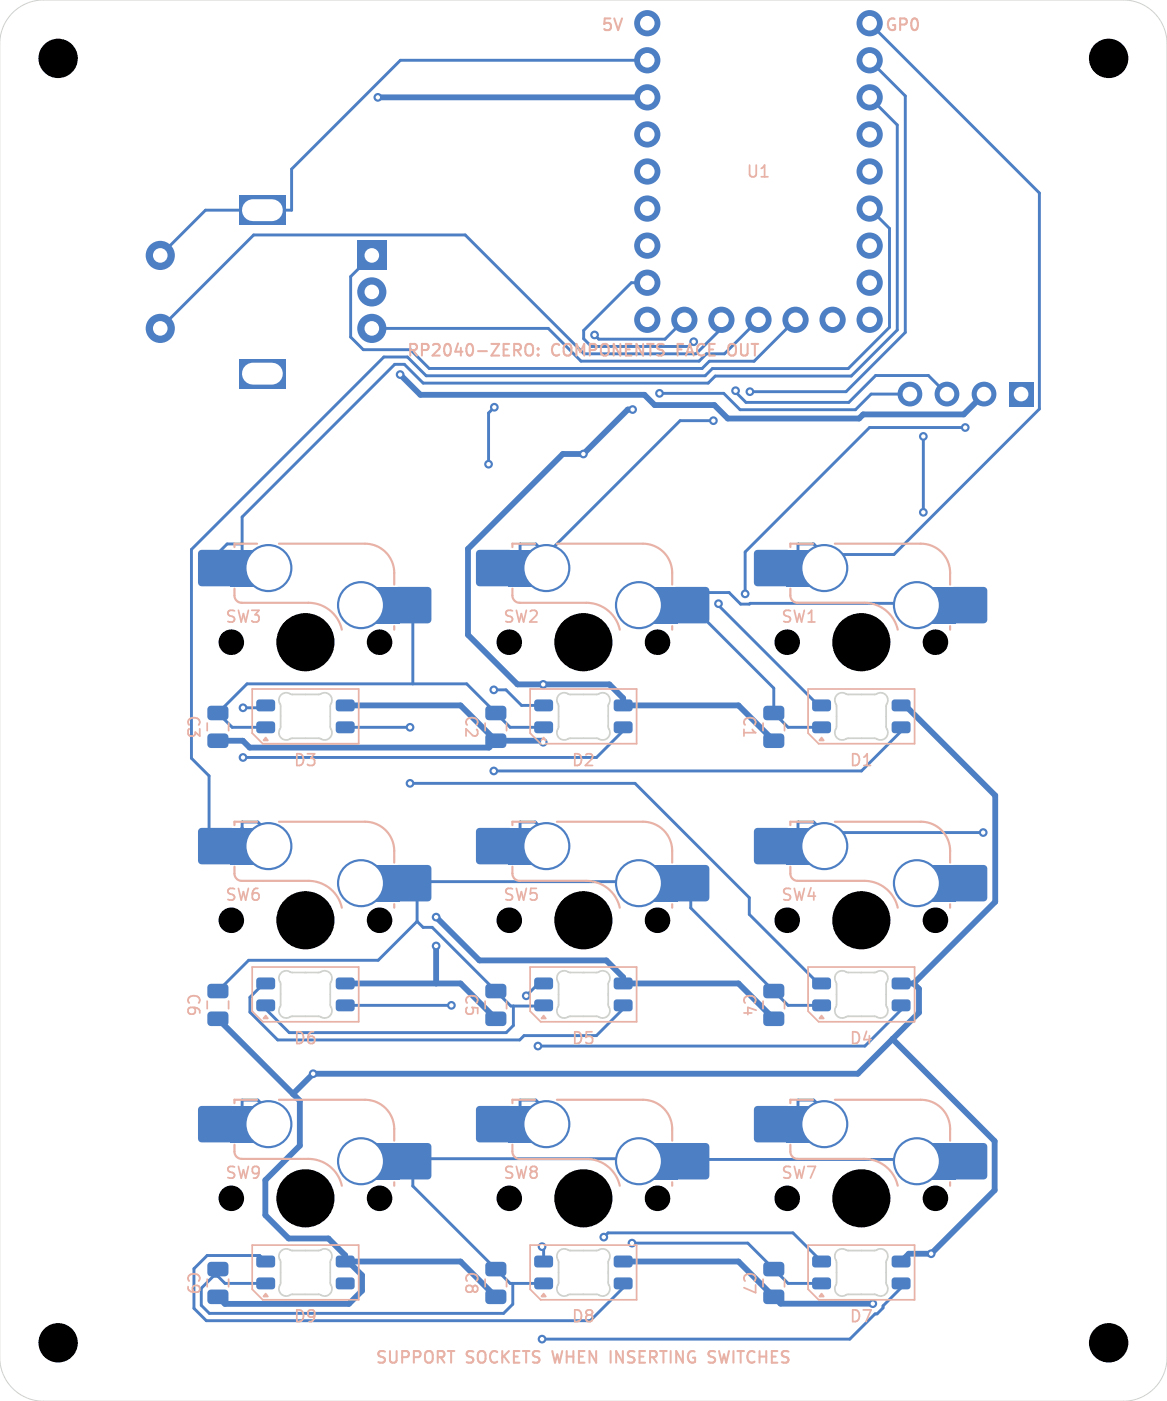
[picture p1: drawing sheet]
<svg xmlns="http://www.w3.org/2000/svg" width="80mm" height="96mm" viewBox="0 0 80 96" stroke-linecap="round" stroke-linejoin="round" font-family="sans-serif">
<defs><g id="words">
<g font-size="1.1" fill="#e8b2a7">
<text x="41.3" y="2.1">5V</text>
<text x="60.9" y="2.1">GP0</text>
<text x="51.3" y="12.2">U1</text>
<text x="30.1" y="24.4">RP2040-ZERO: COMPONENTS FACE OUT</text>
<text x="15.6" y="42.7">SW3</text>
<text x="34.7" y="42.7">SW2</text>
<text x="53.7" y="42.7">SW1</text>
<text x="12.9" y="49.2" transform="rotate(90 12.9 49.2)">C3</text>
<text x="20.3" y="52.5">D3</text>
<text x="31.9" y="49.2" transform="rotate(90 31.9 49.2)">C2</text>
<text x="39.3" y="52.5">D2</text>
<text x="51" y="49.2" transform="rotate(90 51 49.2)">C1</text>
<text x="58.4" y="52.5">D1</text>
<text x="15.6" y="61.7">SW6</text>
<text x="34.7" y="61.7">SW5</text>
<text x="53.7" y="61.7">SW4</text>
<text x="12.9" y="68.2" transform="rotate(90 12.9 68.2)">C6</text>
<text x="20.3" y="71.5">D6</text>
<text x="31.9" y="68.2" transform="rotate(90 31.9 68.2)">C5</text>
<text x="39.3" y="71.5">D5</text>
<text x="51" y="68.2" transform="rotate(90 51 68.2)">C4</text>
<text x="58.4" y="71.5">D4</text>
<text x="15.6" y="80.8">SW9</text>
<text x="34.7" y="80.8">SW8</text>
<text x="53.7" y="80.8">SW7</text>
<text x="12.9" y="87.3" transform="rotate(90 12.9 87.3)">C9</text>
<text x="31.9" y="87.3" transform="rotate(90 31.9 87.3)">C8</text>
<text x="51" y="87.3" transform="rotate(90 51 87.3)">C7</text>
<text x="20.3" y="90.6">D9</text>
<text x="27.7" y="93.4">SUPPORT SOCKETS WHEN INSERTING SWITCHES</text>
<text x="39.3" y="90.6">D8</text>
<text x="58.4" y="90.6">D7</text>
</g>
</g></defs>
<g fill="#4d7fc4">
<path d="M24.5 16.5h2v2h-2z"/>
<path d="M16.4 13.4h3.2v2h-3.2z"/>
<path d="M16.4 24.6h3.2v2h-3.2z"/>
<path d="M69.1 26.2h1.7v1.7h-1.7z"/>
<path d="M52.4 69.4l.2-.1h1l.2 .3-.1 .5-.2 .2h-1l-.2-.2z"/>
<path d="M52.4 67.5l.2-.1h1l.2 .3-.1 .5-.2 .2h-1l-.2-.2z"/>
<path d="M25.7 59.3h1.7v2.5h-1.7z"/>
<path d="M27.1 59.3h.2h2h.2l.1 .2v2l-.1 .2-.2 .1h-2l-.2-.1-.1-.2v-2z"/>
<path d="M13.6 56.8l.2-.1h2.1l.1 .1 .1 .2v2l-.1 .1-.1 .1h-2.1l-.2-.1v-.1v-2z"/>
<path d="M15.8 56.7h1.6v2.5h-1.6z"/>
<path d="M17.6 68.5h1.1l.2 .2-.1 .5-.1 .1h-1l-.1-.2z"/>
<path d="M17.6 67h1.1l.2 .2-.1 .5-.1 .1h-1l-.1-.2z"/>
<path d="M23.1 67h1.1l.1 .2v.5l-.2 .1h-1l-.1-.2z"/>
<path d="M23.1 68.5h1.1l.1 .2v.5l-.2 .1h-1l-.1-.2z"/>
<path d="M52.4 88.4h.2h1l.2 .2-.1 .6-.2 .2-1-.1-.2-.2z"/>
<path d="M52.4 86.5l.2-.1 1 .1 .2 .2-.1 .6-.2 .1h-1l-.2-.2z"/>
<path d="M33.3 88.4h.2h1.1l.1 .2v.6l-.2 .2-1.1-.1-.1-.2z"/>
<path d="M33.3 86.5l.2-.1 1.1 .1 .1 .2v.6l-.2 .1h-1.1l-.1-.2z"/>
<path d="M55.7 68.5h1.1l.2 .2-.1 .5-.1 .1h-1l-.1-.2z"/>
<path d="M55.7 67h1.1l.2 .2-.1 .5-.1 .1h-1l-.1-.2z"/>
<path d="M61.2 67h1.1l.1 .2v.5l-.2 .1h-1l-.1-.2z"/>
<path d="M61.2 68.5h1.1l.1 .2v.5l-.2 .1h-1l-.1-.2z"/>
<path d="M63.8 78.3h1.7v2.5h-1.7z"/>
<path d="M65.2 78.4l.2-.1h2l.2 .1 .1 .2v2l-.1 .1-.2 .1h-2l-.2-.1-.1-.1v-2z"/>
<path d="M51.7 75.8h.2h2.1h.1l.1 .2v2l-.1 .2-.1 .1h-2.1l-.2-.1v-.2v-2z"/>
<path d="M53.9 75.8h1.6v2.5h-1.6z"/>
<path d="M36.7 49.5l1.1-.1 .1 .2v.5l-.2 .1h-1l-.1-.2z"/>
<path d="M36.7 48l1.1-.1 .1 .2v.5l-.2 .1h-1l-.1-.2z"/>
<path d="M42.1 48l1.1-.1 .2 .2-.1 .5-.1 .1h-1l-.1-.2z"/>
<path d="M42.1 49.5l1.1-.1 .2 .2-.1 .5-.1 .1h-1l-.1-.2z"/>
<path d="M55.7 87.6l1.1-.1 .2 .2-.1 .5-.1 .1h-1l-.1-.2z"/>
<path d="M55.7 86.1l1.1-.1 .2 .2-.1 .5-.1 .1h-1l-.1-.2z"/>
<path d="M61.2 86.1l1.1-.1 .1 .2v.5l-.2 .1h-1l-.1-.2z"/>
<path d="M61.2 87.6l1.1-.1 .1 .2v.5l-.2 .1h-1l-.1-.2z"/>
<path d="M63.8 59.3h1.7v2.5h-1.7z"/>
<path d="M65.2 59.3h.2h2h.2l.1 .2v2l-.1 .2-.2 .1h-2l-.2-.1-.1-.2v-2z"/>
<path d="M51.7 56.8l.2-.1h2.1l.1 .1 .1 .2v2l-.1 .1-.1 .1h-2.1l-.2-.1v-.1v-2z"/>
<path d="M53.9 56.7h1.6v2.5h-1.6z"/>
<path d="M33.3 50.3h.2h1.1l.1 .2v.6l-.2 .2-1.1-.1-.1-.2z"/>
<path d="M33.3 48.4l.2-.1 1.1 .1 .1 .2v.6l-.2 .1h-1.1l-.1-.2z"/>
<path d="M36.7 87.6l1.1-.1 .1 .2v.5l-.2 .1h-1l-.1-.2z"/>
<path d="M36.7 86.1l1.1-.1 .1 .2v.5l-.2 .1h-1l-.1-.2z"/>
<path d="M42.1 86.1l1.1-.1 .2 .2-.1 .5-.1 .1h-1l-.1-.2z"/>
<path d="M42.1 87.6l1.1-.1 .2 .2-.1 .5-.1 .1h-1l-.1-.2z"/>
<path d="M33.3 69.4l.2-.1h1.1l.1 .3v.5l-.2 .2h-1.1l-.1-.2z"/>
<path d="M33.3 67.5l.2-.1h1.1l.1 .3v.5l-.2 .2h-1.1l-.1-.2z"/>
<path d="M55.7 49.5l1.1-.1 .2 .2-.1 .5-.1 .1h-1l-.1-.2z"/>
<path d="M55.7 48l1.1-.1 .2 .2-.1 .5-.1 .1h-1l-.1-.2z"/>
<path d="M61.2 48l1.1-.1 .1 .2v.5l-.2 .1h-1l-.1-.2z"/>
<path d="M61.2 49.5l1.1-.1 .1 .2v.5l-.2 .1h-1l-.1-.2z"/>
<path d="M14.3 69.4l.2-.1h1l.2 .3-.1 .5-.2 .2h-1l-.2-.2z"/>
<path d="M14.3 67.5l.2-.1h1l.2 .3-.1 .5-.2 .2h-1l-.2-.2z"/>
<path d="M17.6 87.6l1.1-.1 .2 .2-.1 .5-.1 .1h-1l-.1-.2z"/>
<path d="M17.6 86.1l1.1-.1 .2 .2-.1 .5-.1 .1h-1l-.1-.2z"/>
<path d="M23.1 86.1l1.1-.1 .1 .2v.5l-.2 .1h-1l-.1-.2z"/>
<path d="M23.1 87.6l1.1-.1 .1 .2v.5l-.2 .1h-1l-.1-.2z"/>
<path d="M44.8 59.3h1.6v2.5h-1.6z"/>
<path d="M46.1 59.3h.2h2.1h.1l.1 .2v2l-.1 .2-.1 .1h-2.1l-.2-.1v-.2v-2z"/>
<path d="M32.7 56.8l.2-.1h2l.2 .1 .1 .2v2l-.1 .1-.2 .1h-2l-.2-.1-.1-.1v-2z"/>
<path d="M34.8 56.7h1.7v2.5h-1.7z"/>
<path d="M17.6 49.5l1.1-.1 .2 .2-.1 .5-.1 .1h-1l-.1-.2z"/>
<path d="M17.6 48l1.1-.1 .2 .2-.1 .5-.1 .1h-1l-.1-.2z"/>
<path d="M23.1 48l1.1-.1 .1 .2v.5l-.2 .1h-1l-.1-.2z"/>
<path d="M23.1 49.5l1.1-.1 .1 .2v.5l-.2 .1h-1l-.1-.2z"/>
<path d="M25.7 78.3h1.7v2.5h-1.7z"/>
<path d="M27.1 78.4l.2-.1h2l.2 .1 .1 .2v2l-.1 .1-.2 .1h-2l-.2-.1-.1-.1v-2z"/>
<path d="M13.6 75.8h.2h2.1h.1l.1 .2v2l-.1 .2-.1 .1h-2.1l-.2-.1v-.2v-2z"/>
<path d="M15.8 75.8h1.6v2.5h-1.6z"/>
<path d="M14.3 88.4h.2h1l.2 .2-.1 .6-.2 .2-1-.1-.2-.2z"/>
<path d="M14.3 86.5l.2-.1 1 .1 .2 .2-.1 .6-.2 .1h-1l-.2-.2z"/>
<path d="M14.3 50.3h.2h1l.2 .2-.1 .6-.2 .2-1-.1-.2-.2z"/>
<path d="M14.3 48.4l.2-.1 1 .1 .2 .2-.1 .6-.2 .1h-1l-.2-.2z"/>
<path d="M63.8 40.2h1.7v2.5h-1.7z"/>
<path d="M65.2 40.3l.2-.1h2l.2 .1 .1 .2v2l-.1 .1-.2 .1h-2l-.2-.1-.1-.1v-2z"/>
<path d="M51.7 37.7h.2h2.1h.1l.1 .2v2l-.1 .2-.1 .1h-2.1l-.2-.1v-.2v-2z"/>
<path d="M53.9 37.7h1.6v2.5h-1.6z"/>
<path d="M44.8 40.2h1.6v2.5h-1.6z"/>
<path d="M46.1 40.3l.2-.1h2.1l.1 .1 .1 .2v2l-.1 .1-.1 .1h-2.1l-.2-.1v-.1v-2z"/>
<path d="M32.7 37.7h.2h2h.2l.1 .2v2l-.1 .2-.2 .1h-2l-.2-.1-.1-.2v-2z"/>
<path d="M34.8 37.7h1.7v2.5h-1.7z"/>
<path d="M36.7 68.5h1.1l.1 .2v.5l-.2 .1h-1l-.1-.2z"/>
<path d="M36.7 67h1.1l.1 .2v.5l-.2 .1h-1l-.1-.2z"/>
<path d="M42.1 67h1.1l.2 .2-.1 .5-.1 .1h-1l-.1-.2z"/>
<path d="M42.1 68.5h1.1l.2 .2-.1 .5-.1 .1h-1l-.1-.2z"/>
<path d="M52.4 50.3h.2h1l.2 .2-.1 .6-.2 .2-1-.1-.2-.2z"/>
<path d="M52.4 48.4l.2-.1 1 .1 .2 .2-.1 .6-.2 .1h-1l-.2-.2z"/>
<path d="M25.7 40.2h1.7v2.5h-1.7z"/>
<path d="M27.1 40.3l.2-.1h2l.2 .1 .1 .2v2l-.1 .1-.2 .1h-2l-.2-.1-.1-.1v-2z"/>
<path d="M13.6 37.7h.2h2.1h.1l.1 .2v2l-.1 .2-.1 .1h-2.1l-.2-.1v-.2v-2z"/>
<path d="M15.8 37.7h1.6v2.5h-1.6z"/>
<path d="M44.8 78.3h1.6v2.5h-1.6z"/>
<path d="M46.1 78.4l.2-.1h2.1l.1 .1 .1 .2v2l-.1 .1-.1 .1h-2.1l-.2-.1v-.1v-2z"/>
<path d="M32.7 75.8h.2h2h.2l.1 .2v2l-.1 .2-.2 .1h-2l-.2-.1-.1-.2v-2z"/>
<path d="M34.8 75.8h1.7v2.5h-1.7z"/>
<circle cx="25.5" cy="22.5" r="1"/>
<circle cx="25.5" cy="20" r="1"/>
<circle cx="11" cy="22.5" r="1"/>
<circle cx="11" cy="17.5" r="1"/>
<circle cx="67.4" cy="27" r=".85"/>
<circle cx="64.9" cy="27" r=".85"/>
<circle cx="62.4" cy="27" r=".85"/>
<circle cx="24.7" cy="60.5" r="1.65"/>
<circle cx="18.4" cy="58" r="1.65"/>
<circle cx="62.8" cy="79.6" r="1.65"/>
<circle cx="56.5" cy="77" r="1.65"/>
<circle cx="62.8" cy="60.5" r="1.65"/>
<circle cx="56.5" cy="58" r="1.65"/>
<circle cx="43.8" cy="60.5" r="1.65"/>
<circle cx="37.4" cy="58" r="1.65"/>
<circle cx="24.7" cy="79.6" r="1.65"/>
<circle cx="18.4" cy="77" r="1.65"/>
<circle cx="62.8" cy="41.5" r="1.65"/>
<circle cx="56.5" cy="38.9" r="1.65"/>
<circle cx="43.8" cy="41.5" r="1.65"/>
<circle cx="37.4" cy="38.9" r="1.65"/>
<circle cx="24.7" cy="41.5" r="1.65"/>
<circle cx="18.4" cy="38.9" r="1.65"/>
<circle cx="43.8" cy="79.6" r="1.65"/>
<circle cx="37.4" cy="77" r="1.65"/>
<circle cx="59.6" cy="1.6" r=".9"/>
<circle cx="59.6" cy="4.1" r=".9"/>
<circle cx="59.6" cy="6.7" r=".9"/>
<circle cx="59.6" cy="9.2" r=".9"/>
<circle cx="59.6" cy="11.8" r=".9"/>
<circle cx="59.6" cy="14.3" r=".9"/>
<circle cx="59.6" cy="16.8" r=".9"/>
<circle cx="59.6" cy="19.4" r=".9"/>
<circle cx="59.6" cy="21.9" r=".9"/>
<circle cx="57.1" cy="21.9" r=".9"/>
<circle cx="54.5" cy="21.9" r=".9"/>
<circle cx="52" cy="21.9" r=".9"/>
<circle cx="49.4" cy="21.9" r=".9"/>
<circle cx="46.9" cy="21.9" r=".9"/>
<circle cx="44.4" cy="21.9" r=".9"/>
<circle cx="44.4" cy="19.4" r=".9"/>
<circle cx="44.4" cy="16.8" r=".9"/>
<circle cx="44.4" cy="14.3" r=".9"/>
<circle cx="44.4" cy="11.8" r=".9"/>
<circle cx="44.4" cy="9.2" r=".9"/>
<circle cx="44.4" cy="6.7" r=".9"/>
<circle cx="44.4" cy="4.1" r=".9"/>
<circle cx="44.4" cy="1.6" r=".9"/>
<circle cx="40" cy="31.1" r=".3"/>
<circle cx="37.2" cy="50.9" r=".3"/>
<circle cx="37.2" cy="46.9" r=".3"/>
<circle cx="29.9" cy="64.8" r=".3"/>
<circle cx="63.8" cy="85.9" r=".3"/>
<circle cx="21.5" cy="73.6" r=".3"/>
<circle cx="29.9" cy="62.8" r=".3"/>
<circle cx="59.8" cy="89.3" r=".3"/>
<circle cx="43.4" cy="28.1" r=".3"/>
<circle cx="43.3" cy="85.2" r=".3"/>
<circle cx="25.9" cy="6.7" r=".3"/>
<circle cx="27.4" cy="25.7" r=".3"/>
<circle cx="40.8" cy="22.9" r=".3"/>
<circle cx="33.9" cy="27.9" r=".3"/>
<circle cx="33.5" cy="31.8" r=".3"/>
<circle cx="45.2" cy="26.9" r=".3"/>
<circle cx="47.5" cy="23.4" r=".3"/>
<circle cx="50.4" cy="26.8" r=".3"/>
<circle cx="49.2" cy="41.4" r=".3"/>
<circle cx="30.9" cy="68.9" r=".3"/>
<circle cx="41.4" cy="84.8" r=".3"/>
<circle cx="28.1" cy="53.7" r=".3"/>
<circle cx="28.1" cy="49.8" r=".3"/>
<circle cx="36.9" cy="71.7" r=".3"/>
<circle cx="36.1" cy="68.2" r=".3"/>
<circle cx="63.3" cy="29.9" r=".3"/>
<circle cx="63.3" cy="35.1" r=".3"/>
<circle cx="33.8" cy="47.3" r=".3"/>
<circle cx="33.8" cy="52.8" r=".3"/>
<circle cx="16.7" cy="51.9" r=".3"/>
<circle cx="16.7" cy="48.5" r=".3"/>
<circle cx="37.2" cy="91.7" r=".3"/>
<circle cx="37.2" cy="85.4" r=".3"/>
<circle cx="67.4" cy="57" r=".3"/>
<circle cx="66.2" cy="29.3" r=".3"/>
<circle cx="51.1" cy="40.7" r=".3"/>
<circle cx="48.9" cy="28.8" r=".3"/>
<circle cx="51.4" cy="26.8" r=".3"/>
</g>
<g fill="none" stroke="#4d7fc4" stroke-width=".4">
<path d="M25.9 6.7h18.5M27.4 25.7l1.4 1.3h15.4l.7 .8h4.1l.9 .9h9l.3-.3h6.9l1.3-1.4M43.4 28.1h-.4l-3 3h-1.4l-6.5 6.5v5.9l3.4 3.4h6.3l.9 .9v.5h7.9l2.4 2.5M14.9 50.8h1.7l.5 .4h16.4l.5-.4M23.7 48.3h7.9l2.4 2.5M34 50.8h3.1l.1 .1M61.8 48.3h.2l6.2 6.2v7.3l-5.6 5.6M14.9 69.8l5.7 5.6v3.1l-2.4 2.4v2.4l1.6 1.6h2.7l1.2 1.1v.4h7.9l2.4 2.5M23.7 67.4h7.9l2.4 2.4M29.9 62.8l3 3h8.7l1.1 1.2v.4h7.9l2.4 2.4M29.9 64.8v2.6M61.2 71.2l7 7v3.3l-4.4 4.4h-1.5l-.5 .5"/>
<path d="M61.8 67.4h.8M62.6 67.4l.4 .3v1.7l-4.2 4.2h-37.3l-1.4 1.3M23.9 86.4l.9 1v1l-.9 .9h-8.5l-.5-.4M42.7 86.4h7.9l2.9 2.9h6.3"/>
</g>
<g fill="none" stroke="#4d7fc4" stroke-width=".2">
<path d="M25.5 17.5l-1.5 1.5v4.1l.9 .9h3.2l1.3 1.2h18.7l.5-.5h3.1l2.8-2.8M44.4 4.1h-17l-7.4 7.5v2.8h-5.9l-3.1 3.1M44.4 19.4h-1.1l-3.3 3.2v.6l.5 .5h6.7M59.6 14.3l1.4 1.3v6.8l-2.9 2.9h-9.3l-.5 .4h-19.1l-1.3-1.2h-1.6l-13.2 13.1v14.4l1.2 1.2v3.7l2.1 .1 .2-.3M59.6 6.7l1.9 1.9v14l-3.2 3.2h-9.3l-.5 .4h-19.5l-1.3-1.2h-.6l-10.5 10.4v3.5M59.6 1.6l11.6 11.6v14.8l-9.9 10h-4.8M59.6 4.1l2.4 2.5v16.2l-4 4h-6.6M16.6 38.1h1l.8 .8M16.6 37.3h-1l-.8 .7v.9M25.5 22.5h12.1l2.2 2.2h8.1M33.9 27.9l-.4 .4v3.5M35.6 38.1h-.9l-.8 .8"/>
<path d="M37.4 38l-.7-.7h-1.1v1.6M37.4 38v.9M45.2 26.9h4.4l1.1 1.2h7.9l1.1-1.1h2.7M46.9 21.9l-1.3 1.3h-4.6l-.2-.3M48.9 28.8h-2.3l-9.2 9.2M49.4 21.9v.6l-1.7 1.7h-7.7l-8.1-8.1h-14.5l-6.4 6.4M50.4 26.8l.7 .8h7.1l1.8-1.9h3.6l1.3 1.3M52 21.9l-2.3 2.3M54.7 38.1h-.9l-.9 .8M56.5 38l-.7-.7h-1.1v1.6M56.5 38v.9M63.3 29.9v5.2"/>
<path d="M66.2 29.3h-6.6l-8.5 8.5v2.9M16.6 58v-1.7h1.1l.7 .7v1M16.6 57.1h-.9l-.9 .9M18.2 49.8h-2.3l-1-1 2-1.9h15.1l3 2.9h2.3M18.2 48.3l-.2 .2h-1.3M23.7 49.8h4.4M24.7 41.5h3.6v5.4M28.1 53.7h15.4l7.9 7.8v1.1l4.7 4.8h.2M33.8 47.3h.9l1 1h1.6M35.6 57.1h-.9l-.8 .9M35.6 58v-1.7h1.1l.7 .8v.9M42.7 49.8v.3l-1.8 1.8h-24.2"/>
<path d="M43.8 41.5h3.5M47.3 41.5l5.7 5.7v1.6l1 1h2.3M47.3 41.5l.9-.9h1.8l.8 .8 11.9-.1 .1 .2h3.6M49.2 41.4h.1M49.2 41.4v.1l6.9 6.8h.2M54.7 57.1h-.9l-.9 .9M56.5 57l-.7-.7h-1.1v1.7M56.5 57v1M56.5 57h10.9M61.8 49.8v.3l-2.8 2.7h-25.2M16.6 77v-1.6h1.1l.7 .7v.9M16.6 76.2h-.9l-.9 .8"/>
<path d="M18.2 68.9v.2l1.6 1.6h14.9l.5-.4v-1.4M18.2 67.4h-.1l-1 .9v1l1.9 2h16.6l.3-.3h5l1.8-1.9v-.2M23.7 68.9h7.2M24.7 79.6h3.6M24.7 60.5h3.6l.4 .4M28.3 79.6v1.7l6.7 6.6h2.3M28.3 79.6l.2-.2h15.1l.2 .2h3.5l.2-.2h15.2l.1 .2h3.6M28.6 63.1v-2.1l.6-.6h14.5l.1 .1h3.5v1.7l6.7 6.7h2.3M28.6 63.1l-2.7 2.7h-8.9l-2.1 2.1M28.6 63.1l.4 .4h.6l5.4 5.4h2.3M35.6 76.2h-.9l-.8 .8M35.6 77v-1.6h1.1l.7 .7v.9"/>
<path d="M37.3 67.4h-.4l-.8 .8M54.7 77v-1.6h1.1l.7 .7v.9M54.7 76.2h-.9l-.9 .8M61.8 68.9v.3l-2.5 2.5h-22.4M62.8 60.5h3.6M14.9 87.4h-.3l-.8 .9v1.1l.5 .6h20.2l.6-.6v-1.5M14.9 87.4l.5 .5h2.8M14.9 86.9v.5M18.2 86.4l-.4-.4h-3.6l-.9 .9v2.7l.8 .9h26.4l2.2-2.3v-.3M37.2 85.4l.1 .1v.9M41.4 84.8l.3-.3h12.6l2 1.9M43.3 85.2h8l2.7 2.7h2.3"/>
<path d="M61.8 87.9v.3l-1.3 1.3v.1l-.4 .4h-.1l-1.8 1.7h-21"/>
</g>
<g fill="none" stroke="#e8b2a7" stroke-width=".14">
<path d="M28.1 24l.4-.1 .1-.1-.1-.2h-.4v.8M28.3 24l.3 .4M28.9 24l.4-.1 .1-.1-.1-.2h-.4v.8M29.7 23.6h.1M30.1 23.9l-.5 .5h.5M50.1 23.6a.27 .27 0 0 1 .3 .2v.3a.27 .27 0 0 1-.3 .3M50.8 23.6v.6l.1 .2 .3-.1v-.1v-.6M51.5 23.6h.5M51.7 23.6v.8M26.4 92.6h-.3h-.1v.3l.3 .1 .1 .2-.2 .2-.3-.1M26.7 92.6v.6l.2 .2h.1l.2-.2v-.6M52.9 92.9h.3"/>
<path d="M53.3 92.6h-.4v.8h.4M54 92.6h-.3l-.1 .1 .1 .2 .3 .2v.2l-.1 .1-.3-.1"/>
</g>
<path d="M17.3 66.3h7.3v3.7h-6.6l-.7-.7zM18.2 69.6l.2 .2h-.3zM52.3 68.6v.5M53.8 68.6v.5" fill="none" stroke="#e8b2a7" stroke-width=".12"/>
<path d="M16.1 59.4v.6l.4 .3 4.7 .1 .8 .1 .5 .3 .4 .3 .3 .6 .2 .5M17.6 56.3h-1.5v.2M19.1 56.3h6l.6 .1 .7 .4 .4 .6 .2 .7v1M27 61.9v.3" fill="none" stroke="#e8b2a7" stroke-width=".15"/>
<path d="M18.2 69.6l.2 .2h-.3z" fill="#e8b2a7"/>
<path d="M55.4 66.3h7.3v3.7h-6.6l-.7-.7zM56.3 69.6l.2 .2h-.3zM33.2 87.6v.6M34.7 87.6v.6M52.3 87.6v.6M53.8 87.6v.6" fill="none" stroke="#e8b2a7" stroke-width=".12"/>
<path d="M56.3 69.6l.2 .2h-.3z" fill="#e8b2a7"/>
<path d="M54.2 78.4v.7l.4 .3h4.7l.8 .1 .5 .3 .4 .4 .3 .5 .2 .5M55.7 75.3h-1.5v.3M57.2 75.3l6 .1 .6 .1 .7 .4 .4 .6 .2 .6v1M65.1 81v.2" fill="none" stroke="#e8b2a7" stroke-width=".15"/>
<path d="M36.3 47.2h7.3v3.8h-6.5l-.8-.8zM37.3 50.5l.1 .2h-.3z" fill="none" stroke="#e8b2a7" stroke-width=".12"/>
<path d="M37.3 50.5l.1 .2h-.3z" fill="#e8b2a7"/>
<path d="M55.4 85.3h7.3v3.8h-6.6l-.7-.8zM56.3 88.6l.2 .2h-.3z" fill="none" stroke="#e8b2a7" stroke-width=".12"/>
<path d="M56.3 88.6l.2 .2h-.3z" fill="#e8b2a7"/>
<path d="M54.2 59.4v.6l.4 .3 4.7 .1 .8 .1 .5 .3 .4 .3 .3 .6 .2 .5M55.7 56.3h-1.5v.2M57.2 56.3h6l.6 .1 .7 .4 .4 .6 .2 .7v1M65.1 61.9v.3" fill="none" stroke="#e8b2a7" stroke-width=".15"/>
<path d="M33.2 49.5v.6M34.7 49.5v.6M36.3 85.3h7.3v3.8h-6.5l-.8-.8zM37.3 88.6l.1 .2h-.3z" fill="none" stroke="#e8b2a7" stroke-width=".12"/>
<path d="M37.3 88.6l.1 .2h-.3z" fill="#e8b2a7"/>
<path d="M55.4 47.2h7.3v3.8h-6.6l-.7-.8zM56.3 50.5l.2 .2h-.3zM33.2 68.6v.5M34.7 68.6v.5" fill="none" stroke="#e8b2a7" stroke-width=".12"/>
<path d="M56.3 50.5l.2 .2h-.3z" fill="#e8b2a7"/>
<path d="M14.2 68.6v.5M15.7 68.6v.5M17.3 85.3h7.3v3.8h-6.6l-.7-.8zM18.2 88.6l.2 .2h-.3z" fill="none" stroke="#e8b2a7" stroke-width=".12"/>
<path d="M18.2 88.6l.2 .2h-.3z" fill="#e8b2a7"/>
<path d="M35.1 59.4l.1 .6 .3 .3 4.7 .1 .8 .1 .5 .3 .4 .3 .4 .6 .2 .5M36.7 56.3h-1.6v.2M38.2 56.3h5.9l.7 .1 .6 .4 .5 .6 .2 .7v1M46.1 61.9v.3" fill="none" stroke="#e8b2a7" stroke-width=".15"/>
<path d="M17.3 47.2h7.3v3.8h-6.6l-.7-.8zM18.2 50.5l.2 .2h-.3z" fill="none" stroke="#e8b2a7" stroke-width=".12"/>
<path d="M18.2 50.5l.2 .2h-.3z" fill="#e8b2a7"/>
<path d="M36.7 37.2h-1.6v.3M38.2 37.2l5.9 .1 .7 .1 .6 .4 .5 .6 .2 .6v1M55.7 37.2h-1.5v.3M57.2 37.2l6 .1 .6 .1 .7 .4 .4 .6 .2 .6v1M35.1 40.3l.1 .7 .3 .3h4.7l.8 .1 .5 .3 .4 .4 .4 .5 .2 .5M46.1 42.9v.2M54.2 40.3v.7l.4 .3h4.7l.8 .1 .5 .3 .4 .4 .3 .5 .2 .5M65.1 42.9v.2M16.1 78.4v.7l.4 .3h4.7l.8 .1 .5 .3 .4 .4 .3 .5 .2 .5M17.6 75.3h-1.5v.3M19.1 75.3l6 .1 .6 .1 .7 .4 .4 .6 .2 .6v1M27 81v.2" fill="none" stroke="#e8b2a7" stroke-width=".15"/>
<path d="M14.2 49.5v.6M15.7 49.5v.6M36.3 66.3h7.3v3.7h-6.5l-.8-.7zM37.3 69.6l.1 .2h-.3zM14.2 87.6v.6M15.7 87.6v.6" fill="none" stroke="#e8b2a7" stroke-width=".12"/>
<path d="M37.3 69.6l.1 .2h-.3z" fill="#e8b2a7"/>
<path d="M52.3 49.5v.6M53.8 49.5v.6" fill="none" stroke="#e8b2a7" stroke-width=".12"/>
<path d="M17.6 37.2h-1.5v.3M19.1 37.2l6 .1 .6 .1 .7 .4 .4 .6 .2 .6v1M16.1 40.3v.7l.4 .3h4.7l.8 .1 .5 .3 .4 .4 .3 .5 .2 .5M27 42.9v.2M35.1 78.4l.1 .7 .3 .3h4.7l.8 .1 .5 .3 .5 .4 .3 .5 .2 .5M36.7 75.3h-1.6v.3M38.2 75.3l5.9 .1 .7 .1 .6 .4 .5 .6 .2 .6v1M46.1 81v.2" fill="none" stroke="#e8b2a7" stroke-width=".15"/>
<path d="M.9 .9l.9-.7 1.1-.2h74.1l.6 .1 .7 .2 .5 .3 .5 .5 .5 .9 .2 1v90l-.1 .6-.2 .7-.4 .5-.4 .5-.8 .5-1.1 .2h-74l-.6-.1-.7-.2-.5-.3-.5-.5-.5-.9-.2-1v-90l.2-1.1 .3-.5z" fill="none" stroke="#d0d2cd" stroke-width=".07"/>
<path d="M19.3 47.6l.3-.1 .4 .1h1.9l.4-.1 .3 .1 .2 .4-.2 .4v1.4l.2 .4-.2 .3-.3 .2-.5-.1h-1.8l-.4 .1-.3-.1-.2-.4 .1-.4v-1.4l-.1-.5zM38.3 47.6l.4-.1 .4 .1h1.8l.4-.1 .3 .1 .2 .4-.1 .4v1.4l.1 .4-.1 .3-.4 .2-.4-.1h-1.8l-.5 .1-.3-.1-.1-.4 .1-.4v-1.4l-.1-.5zM57.4 47.6l.3-.1 .4 .1h1.9l.4-.1 .3 .1 .2 .4-.2 .4v1.4l.2 .4-.2 .3-.3 .2-.5-.1h-1.8l-.4 .1-.3-.1-.2-.4 .1-.4v-1.4l-.1-.5zM19.3 66.7l.3-.2 .4 .1h1.9l.4-.1 .3 .1 .2 .4-.2 .4v1.5l.2 .4-.2 .3-.3 .1-.5-.1h-1.8l-.4 .1-.3-.1-.2-.3 .1-.5v-1.4l-.1-.4zM38.3 66.7l.4-.2 .4 .1h1.8l.4-.1 .3 .1 .2 .4-.1 .4v1.5l.1 .4-.1 .3-.4 .1-.4-.1h-1.8l-.5 .1-.3-.1-.1-.3 .1-.5v-1.4l-.1-.4zM57.4 66.7l.3-.2 .4 .1h1.9l.4-.1 .3 .1 .2 .4-.2 .4v1.5l.2 .4-.2 .3-.3 .1-.5-.1h-1.8l-.4 .1-.3-.1-.2-.3 .1-.5v-1.4l-.1-.4zM19.3 85.7l.3-.1 .4 .1h1.9l.4-.1 .3 .1 .2 .4-.2 .4v1.4l.2 .4-.2 .3-.3 .2-.5-.1h-1.8l-.4 .1-.3-.1-.2-.4 .1-.4v-1.4l-.1-.5zM38.3 85.7l.4-.1 .4 .1h1.8l.4-.1 .3 .1 .2 .4-.1 .4v1.4l.1 .4-.1 .3-.4 .2-.4-.1h-1.8l-.5 .1-.3-.1-.1-.4 .1-.4v-1.4l-.1-.5zM57.4 85.7l.3-.1 .4 .1h1.9l.4-.1 .3 .1 .2 .4-.2 .4v1.4l.2 .4-.2 .3-.3 .2-.5-.1h-1.8l-.4 .1-.3-.1-.2-.4 .1-.4v-1.4l-.1-.5z" fill="none" stroke="#d0d2cd" stroke-width=".12"/>
<g fill="#fff">
<circle cx="40" cy="31.1" r=".15"/>
<circle cx="37.2" cy="50.9" r=".15"/>
<circle cx="37.2" cy="46.9" r=".15"/>
<circle cx="29.9" cy="64.8" r=".15"/>
<circle cx="63.8" cy="85.9" r=".15"/>
<circle cx="21.5" cy="73.6" r=".15"/>
<circle cx="29.9" cy="62.8" r=".15"/>
<circle cx="59.8" cy="89.3" r=".15"/>
<circle cx="43.4" cy="28.1" r=".15"/>
<circle cx="43.3" cy="85.2" r=".15"/>
<circle cx="25.9" cy="6.7" r=".15"/>
<circle cx="27.4" cy="25.7" r=".15"/>
<circle cx="40.8" cy="22.9" r=".15"/>
<circle cx="33.9" cy="27.9" r=".15"/>
<circle cx="33.5" cy="31.8" r=".15"/>
<circle cx="45.2" cy="26.9" r=".15"/>
<circle cx="47.5" cy="23.4" r=".15"/>
<circle cx="50.4" cy="26.8" r=".15"/>
<circle cx="49.2" cy="41.4" r=".15"/>
<circle cx="30.9" cy="68.9" r=".15"/>
<circle cx="41.4" cy="84.8" r=".15"/>
<circle cx="28.1" cy="53.7" r=".15"/>
<circle cx="28.1" cy="49.8" r=".15"/>
<circle cx="36.9" cy="71.7" r=".15"/>
<circle cx="36.1" cy="68.2" r=".15"/>
<circle cx="63.3" cy="29.9" r=".15"/>
<circle cx="63.3" cy="35.1" r=".15"/>
<circle cx="33.8" cy="47.3" r=".15"/>
<circle cx="33.8" cy="52.8" r=".15"/>
<circle cx="16.7" cy="51.9" r=".15"/>
<circle cx="16.7" cy="48.5" r=".15"/>
<circle cx="37.2" cy="91.7" r=".15"/>
<circle cx="37.2" cy="85.4" r=".15"/>
<circle cx="67.4" cy="57" r=".15"/>
<circle cx="66.2" cy="29.3" r=".15"/>
<circle cx="51.1" cy="40.7" r=".15"/>
<circle cx="48.9" cy="28.8" r=".15"/>
<circle cx="51.4" cy="26.8" r=".15"/>
</g>
<circle cx="76" cy="4" r="1.35" fill="#000"/>
<g fill="#fff">
<circle cx="25.5" cy="17.5" r=".5"/>
<circle cx="25.5" cy="22.5" r=".5"/>
<circle cx="25.5" cy="20" r=".5"/>
</g>
<path d="M17.3 14.4h1.3M17.3 25.6h1.3" fill="none" stroke="#fff" stroke-width="1.5"/>
<g fill="#fff">
<circle cx="11" cy="22.5" r=".5"/>
<circle cx="11" cy="17.5" r=".5"/>
<circle cx="70" cy="27" r=".5"/>
<circle cx="67.4" cy="27" r=".5"/>
<circle cx="64.9" cy="27" r=".5"/>
<circle cx="62.4" cy="27" r=".5"/>
</g>
<g fill="#000">
<circle cx="4" cy="4" r="1.35"/>
<circle cx="15.9" cy="63.1" r=".87"/>
<circle cx="20.9" cy="63" r="1.99"/>
<circle cx="26" cy="63.1" r=".87"/>
<circle cx="4" cy="92" r="1.35"/>
<circle cx="76" cy="92" r="1.35"/>
</g>
<g fill="#fff">
<circle cx="24.7" cy="60.5" r="1.5"/>
<circle cx="18.4" cy="58" r="1.5"/>
</g>
<g fill="#000">
<circle cx="54" cy="82.1" r=".87"/>
<circle cx="59" cy="82.1" r="1.99"/>
<circle cx="64.1" cy="82.1" r=".87"/>
</g>
<g fill="#fff">
<circle cx="62.8" cy="79.6" r="1.5"/>
<circle cx="56.5" cy="77" r="1.5"/>
</g>
<g fill="#000">
<circle cx="54" cy="63.1" r=".87"/>
<circle cx="59" cy="63" r="1.99"/>
<circle cx="64.1" cy="63.1" r=".87"/>
</g>
<g fill="#fff">
<circle cx="62.8" cy="60.5" r="1.5"/>
<circle cx="56.5" cy="58" r="1.5"/>
</g>
<g fill="#000">
<circle cx="34.9" cy="63.1" r=".87"/>
<circle cx="40" cy="63" r="1.99"/>
<circle cx="45.1" cy="63.1" r=".87"/>
</g>
<g fill="#fff">
<circle cx="43.8" cy="60.5" r="1.5"/>
<circle cx="37.4" cy="58" r="1.5"/>
</g>
<g fill="#000">
<circle cx="15.9" cy="82.1" r=".87"/>
<circle cx="20.9" cy="82.1" r="1.99"/>
<circle cx="26" cy="82.1" r=".87"/>
</g>
<g fill="#fff">
<circle cx="24.7" cy="79.6" r="1.5"/>
<circle cx="18.4" cy="77" r="1.5"/>
</g>
<g fill="#000">
<circle cx="54" cy="44" r=".87"/>
<circle cx="59" cy="44" r="1.99"/>
<circle cx="64.1" cy="44" r=".87"/>
</g>
<g fill="#fff">
<circle cx="62.8" cy="41.5" r="1.5"/>
<circle cx="56.5" cy="38.9" r="1.5"/>
</g>
<g fill="#000">
<circle cx="34.9" cy="44" r=".87"/>
<circle cx="40" cy="44" r="1.99"/>
<circle cx="45.1" cy="44" r=".87"/>
</g>
<g fill="#fff">
<circle cx="43.8" cy="41.5" r="1.5"/>
<circle cx="37.4" cy="38.9" r="1.5"/>
</g>
<g fill="#000">
<circle cx="15.9" cy="44" r=".87"/>
<circle cx="20.9" cy="44" r="1.99"/>
<circle cx="26" cy="44" r=".87"/>
</g>
<g fill="#fff">
<circle cx="24.7" cy="41.5" r="1.5"/>
<circle cx="18.4" cy="38.9" r="1.5"/>
</g>
<g fill="#000">
<circle cx="34.9" cy="82.1" r=".87"/>
<circle cx="40" cy="82.1" r="1.99"/>
<circle cx="45.1" cy="82.1" r=".87"/>
</g>
<g fill="#fff">
<circle cx="43.8" cy="79.6" r="1.5"/>
<circle cx="37.4" cy="77" r="1.5"/>
<circle cx="59.6" cy="1.6" r=".5"/>
<circle cx="59.6" cy="4.1" r=".5"/>
<circle cx="59.6" cy="6.7" r=".5"/>
<circle cx="59.6" cy="9.2" r=".5"/>
<circle cx="59.6" cy="11.7" r=".5"/>
<circle cx="59.6" cy="14.3" r=".5"/>
<circle cx="59.6" cy="16.8" r=".5"/>
<circle cx="59.6" cy="19.4" r=".5"/>
<circle cx="59.6" cy="21.9" r=".5"/>
<circle cx="57.1" cy="21.9" r=".5"/>
<circle cx="54.5" cy="21.9" r=".5"/>
<circle cx="52" cy="21.9" r=".5"/>
<circle cx="49.4" cy="21.9" r=".5"/>
<circle cx="46.9" cy="21.9" r=".5"/>
<circle cx="44.4" cy="21.9" r=".5"/>
<circle cx="44.4" cy="19.4" r=".5"/>
<circle cx="44.4" cy="16.8" r=".5"/>
<circle cx="44.4" cy="14.3" r=".5"/>
<circle cx="44.4" cy="11.7" r=".5"/>
<circle cx="44.4" cy="9.2" r=".5"/>
<circle cx="44.4" cy="6.7" r=".5"/>
<circle cx="44.4" cy="4.1" r=".5"/>
<circle cx="44.4" cy="1.6" r=".5"/>
</g>
<use href="#words"/>
</svg>
